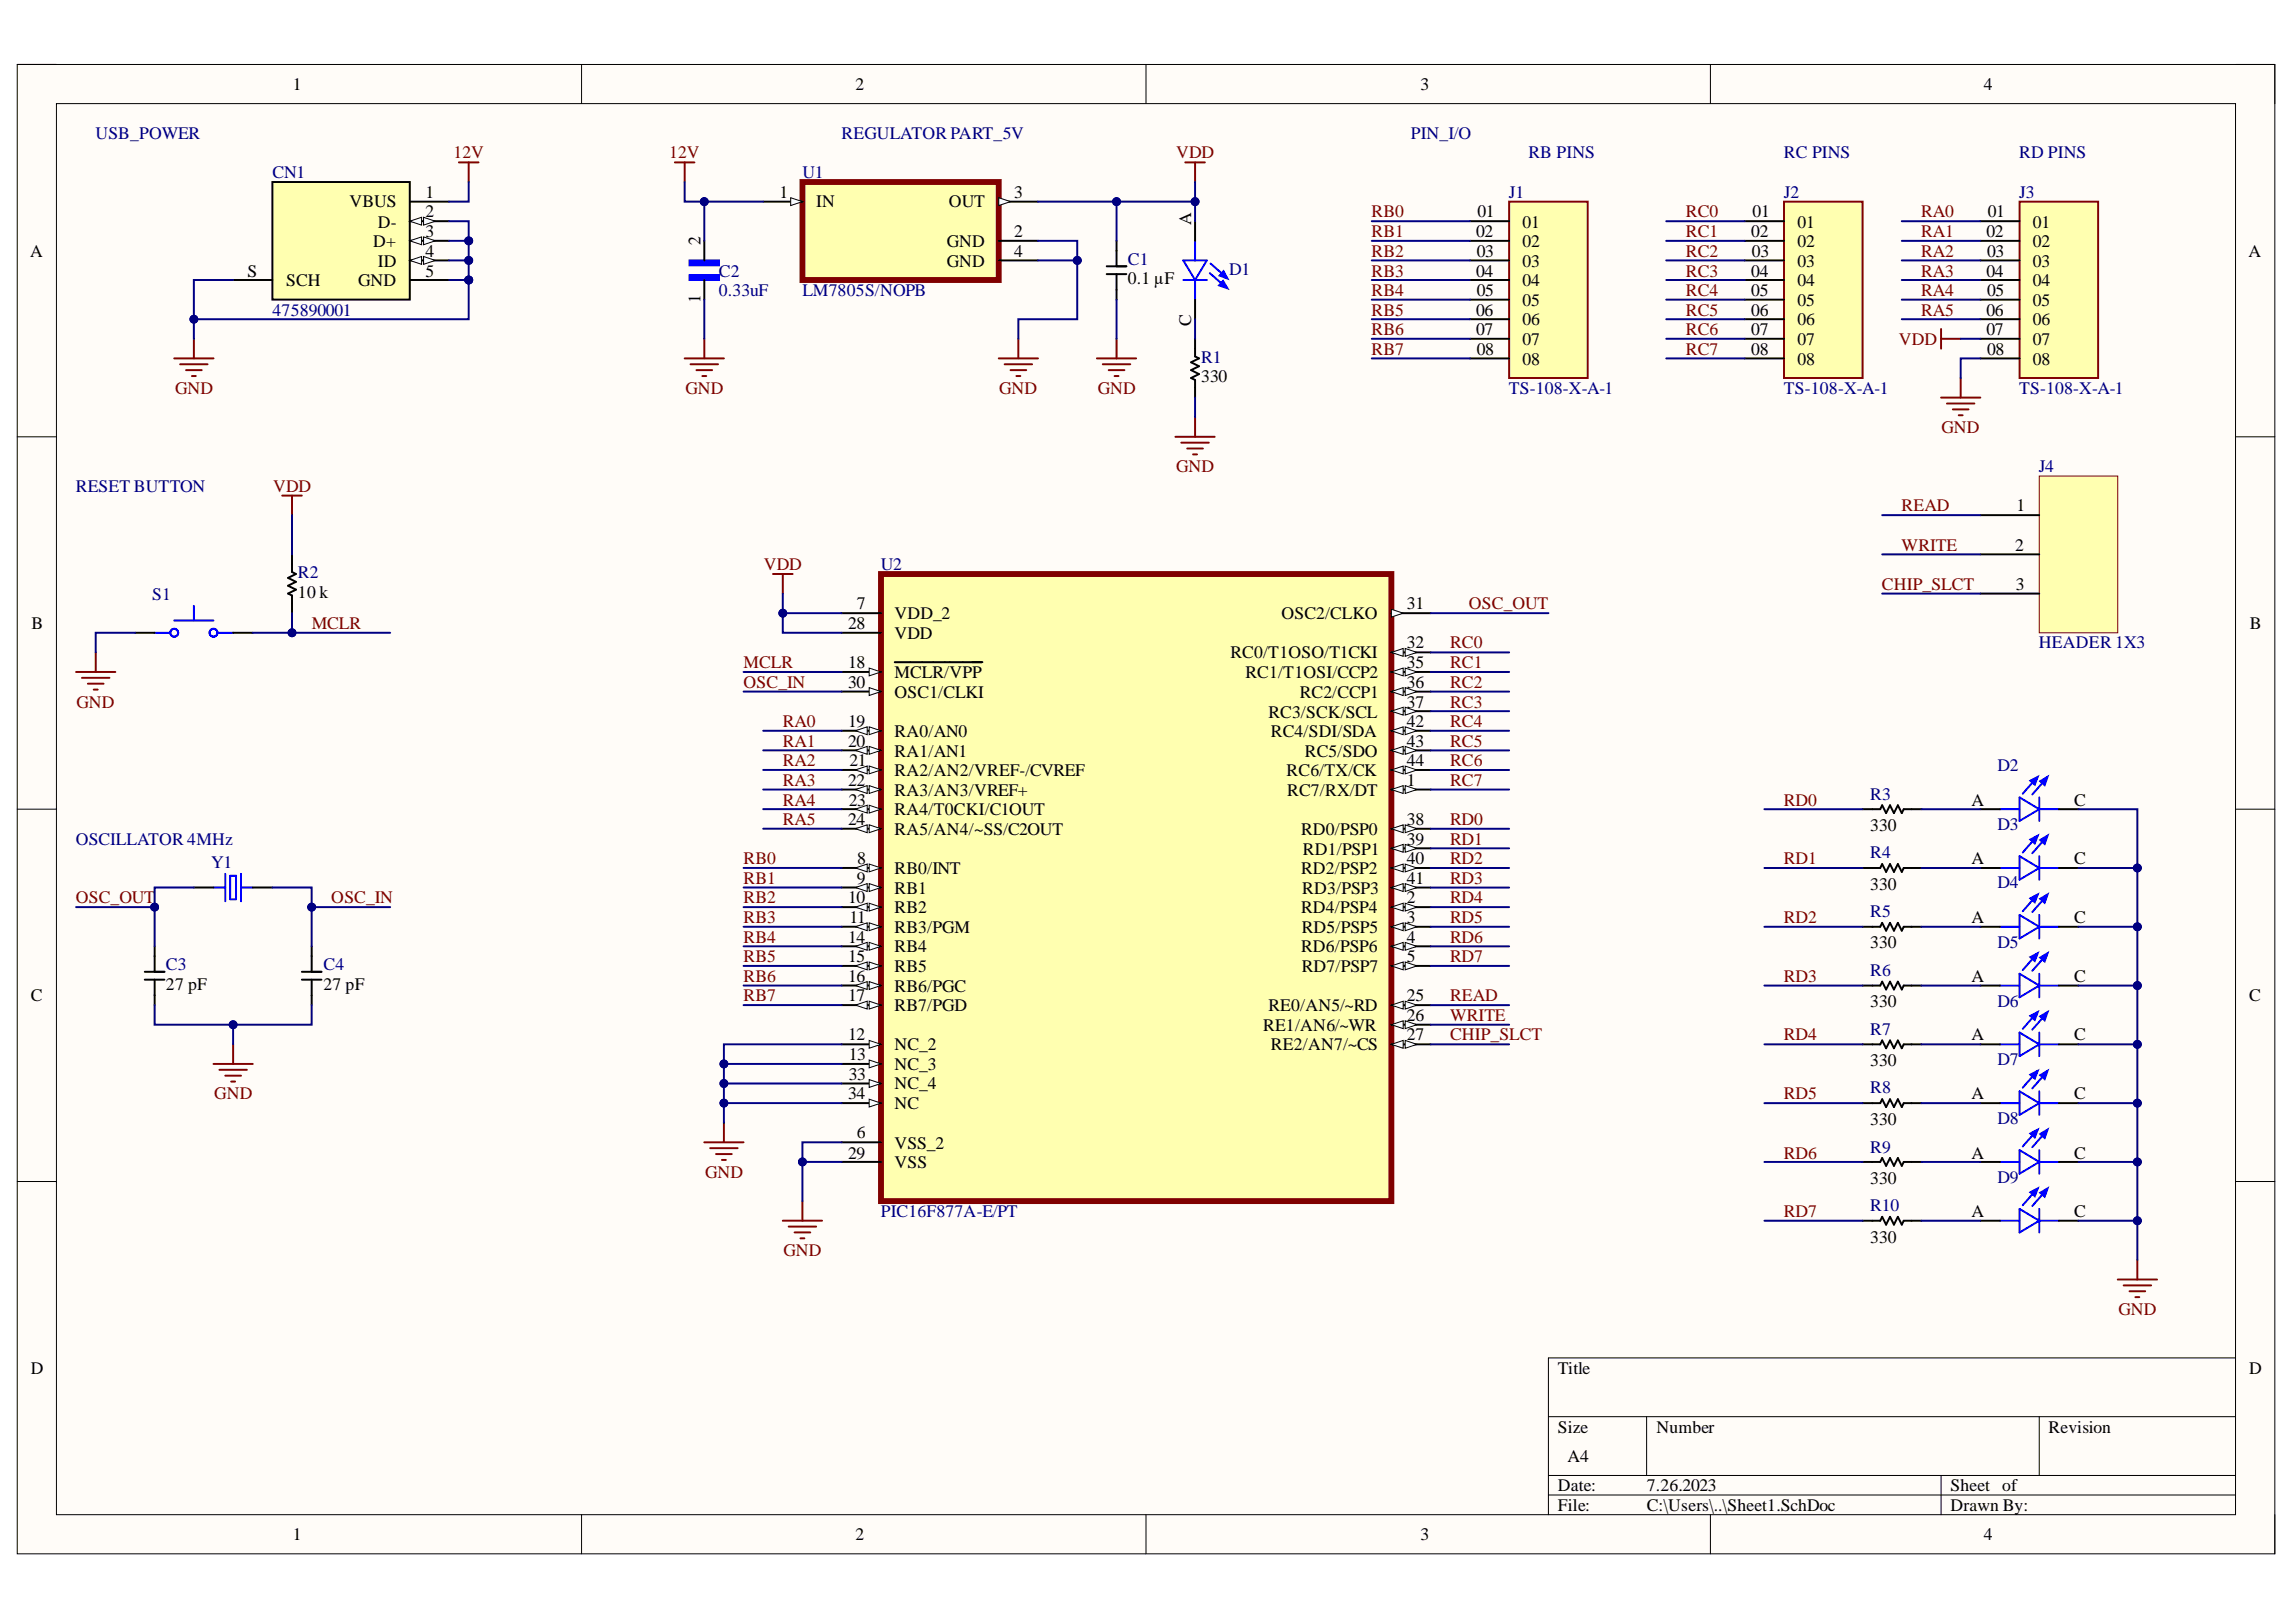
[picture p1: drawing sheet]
<svg xmlns="http://www.w3.org/2000/svg" width="297mm" height="210mm" viewBox="0 0 297 210" stroke-linecap="round" stroke-linejoin="round" font-family="sans-serif">
<defs><g id="words">
<g font-size="2.3">
<text x="37.9" y="11.6">1</text>
<text x="110.7" y="11.6">2</text>
<text x="183.8" y="11.6">3</text>
<text x="256.7" y="11.6">4</text>
<text x="45.2" y="26.8">VBUS</text>
<text x="48.9" y="29.5">D-</text>
<text x="55" y="25.6">1</text>
<text x="55" y="28.1">2</text>
<text x="100.9" y="25.6">1</text>
<text x="105.6" y="26.8">IN</text>
<text x="122.7" y="26.8">OUT</text>
<text x="131.2" y="25.6">3</text>
<text x="154.1" y="29.1" transform="rotate(-90 154.1 29.1)">A</text>
<text x="191.1" y="28.1">01</text>
<text x="197" y="29.5">01</text>
<text x="226.7" y="28.1">01</text>
<text x="232.6" y="29.5">01</text>
<text x="257.2" y="28.1">01</text>
<text x="263" y="29.5">01</text>
<text x="3.9" y="33.3">A</text>
<text x="32" y="35.8">S</text>
<text x="48.3" y="32">D+</text>
<text x="48.9" y="34.5">ID</text>
<text x="55" y="30.7">3</text>
<text x="55" y="33.3">4</text>
<text x="55" y="35.8">5</text>
<text x="90.6" y="31.7" transform="rotate(-90 90.6 31.7)">2</text>
<text x="122.5" y="32">GND</text>
<text x="122.5" y="34.5">GND</text>
<text x="131.2" y="30.7">2</text>
<text x="131.2" y="33.3">4</text>
<text x="191" y="30.7">02</text>
<text x="191" y="35.8">04</text>
<text x="191.1" y="33.3">03</text>
<text x="197" y="32">02</text>
<text x="197" y="34.5">03</text>
<text x="226.6" y="30.7">02</text>
<text x="226.6" y="35.8">04</text>
<text x="226.6" y="33.3">03</text>
<text x="232.6" y="32">02</text>
<text x="232.6" y="34.5">03</text>
<text x="257" y="30.7">02</text>
<text x="257" y="35.8">04</text>
<text x="257.1" y="33.3">03</text>
<text x="263" y="32">02</text>
<text x="263" y="34.5">03</text>
<text x="290.9" y="33.3">A</text>
<text x="37" y="37.1">SCH</text>
<text x="46.3" y="37.1">GND</text>
<text x="90.6" y="39.2" transform="rotate(-90 90.6 39.2)">1</text>
<text x="145.9" y="36.8">0.1 µF</text>
<text x="191" y="40.9">06</text>
<text x="191.1" y="38.3">05</text>
<text x="197" y="37.1">04</text>
<text x="197" y="39.6">05</text>
<text x="226.6" y="38.3">05</text>
<text x="226.6" y="40.9">06</text>
<text x="232.6" y="37.1">04</text>
<text x="232.6" y="39.6">05</text>
<text x="257" y="40.9">06</text>
<text x="257.1" y="38.3">05</text>
<text x="263" y="37.1">04</text>
<text x="263" y="39.6">05</text>
<text x="154.1" y="42.2" transform="rotate(-90 154.1 42.2)">C</text>
<text x="191" y="43.4">07</text>
<text x="191.1" y="45.9">08</text>
<text x="197" y="42.1">06</text>
<text x="197" y="44.7">07</text>
<text x="197" y="47.2">08</text>
<text x="226.6" y="43.4">07</text>
<text x="226.6" y="45.9">08</text>
<text x="232.6" y="42.1">06</text>
<text x="232.6" y="44.7">07</text>
<text x="232.6" y="47.2">08</text>
<text x="257" y="43.4">07</text>
<text x="257.1" y="45.9">08</text>
<text x="263" y="42.1">06</text>
<text x="263" y="44.7">07</text>
<text x="263" y="47.2">08</text>
<text x="155.4" y="49.5">330</text>
<text x="260.7" y="71.2">2</text>
<text x="260.9" y="66.2">1</text>
<text x="38.5" y="77.3">10 k</text>
<text x="260.8" y="76.3">3</text>
<text x="4.1" y="81.4">B</text>
<text x="109.7" y="81.4">28</text>
<text x="110.8" y="78.8">7</text>
<text x="115.7" y="80.1">VDD_2</text>
<text x="115.7" y="82.6">VDD</text>
<text x="165.8" y="80.1">OSC2/CLKO</text>
<text x="182" y="78.8">31</text>
<text x="182" y="83.9">32</text>
<text x="291.1" y="81.4">B</text>
<text x="109.7" y="86.4">18</text>
<text x="109.7" y="89.1">30</text>
<text x="115.7" y="87.7">MCLR/VPP</text>
<text x="159.2" y="85.2">RC0/T1OSO/T1CKI</text>
<text x="161.1" y="87.7">RC1/T1OSI/CCP2</text>
<text x="182" y="86.4">35</text>
<text x="182" y="89.1">36</text>
<text x="109.7" y="94.1">19</text>
<text x="115.7" y="90.3">OSC1/CLKI</text>
<text x="115.7" y="95.4">RA0/AN0</text>
<text x="164.1" y="92.9">RC3/SCK/SCL</text>
<text x="164.4" y="95.4">RC4/SDI/SDA</text>
<text x="168.1" y="90.3">RC2/CCP1</text>
<text x="182" y="91.6">37</text>
<text x="182" y="94.1">42</text>
<text x="109.7" y="96.7">20</text>
<text x="109.7" y="101.7">22</text>
<text x="109.9" y="99.2">21</text>
<text x="115.7" y="97.9">RA1/AN1</text>
<text x="115.7" y="100.5">RA2/AN2/VREF-/CVREF</text>
<text x="166.5" y="100.5">RC6/TX/CK</text>
<text x="168.8" y="97.9">RC5/SDO</text>
<text x="182" y="96.7">43</text>
<text x="182" y="99.2">44</text>
<text x="182" y="101.7">1</text>
<text x="109.7" y="106.8">24</text>
<text x="109.8" y="104.3">23</text>
<text x="115.7" y="103">RA3/AN3/VREF+</text>
<text x="115.7" y="105.5">RA4/T0CKI/C1OUT</text>
<text x="166.5" y="103">RC7/RX/DT</text>
<text x="182" y="106.8">38</text>
<text x="241.9" y="107.5">330</text>
<text x="255.1" y="104.3">A</text>
<text x="268.3" y="104.3">C</text>
<text x="110.9" y="111.9">8</text>
<text x="115.7" y="108.1">RA5/AN4/~SS/C2OUT</text>
<text x="115.7" y="113.1">RB0/INT</text>
<text x="168.3" y="108.1">RD0/PSP0</text>
<text x="168.3" y="113.1">RD2/PSP2</text>
<text x="168.6" y="110.6">RD1/PSP1</text>
<text x="182" y="109.3">39</text>
<text x="182" y="111.9">40</text>
<text x="255.1" y="111.9">A</text>
<text x="268.3" y="111.9">C</text>
<text x="109.7" y="116.9">10</text>
<text x="109.9" y="119.4">11</text>
<text x="110.8" y="114.4">9</text>
<text x="115.7" y="115.7">RB1</text>
<text x="115.7" y="118.2">RB2</text>
<text x="168.3" y="118.2">RD4/PSP4</text>
<text x="168.5" y="115.7">RD3/PSP3</text>
<text x="182" y="114.4">41</text>
<text x="182" y="116.9">2</text>
<text x="182" y="119.4">3</text>
<text x="241.9" y="115.1">330</text>
<text x="255.1" y="119.4">A</text>
<text x="268.3" y="119.4">C</text>
<text x="109.7" y="122">14</text>
<text x="109.7" y="124.5">15</text>
<text x="115.7" y="120.7">RB3/PGM</text>
<text x="115.7" y="123.2">RB4</text>
<text x="115.7" y="125.8">RB5</text>
<text x="168.3" y="123.2">RD6/PSP6</text>
<text x="168.4" y="120.7">RD5/PSP5</text>
<text x="168.4" y="125.8">RD7/PSP7</text>
<text x="182" y="122">4</text>
<text x="182" y="124.5">5</text>
<text x="241.9" y="122.7">330</text>
<text x="4" y="129.6">C</text>
<text x="21.5" y="128.1">27 pF</text>
<text x="41.8" y="128.1">27 pF</text>
<text x="109.7" y="127">16</text>
<text x="109.7" y="129.6">17</text>
<text x="115.7" y="128.3">RB6/PGC</text>
<text x="115.7" y="130.8">RB7/PGD</text>
<text x="164.1" y="130.8">RE0/AN5/~RD</text>
<text x="182" y="129.6">25</text>
<text x="241.9" y="130.3">330</text>
<text x="255.1" y="127">A</text>
<text x="268.3" y="127">C</text>
<text x="291" y="129.6">C</text>
<text x="109.7" y="134.6">12</text>
<text x="109.8" y="137.2">13</text>
<text x="115.7" y="135.9">NC_2</text>
<text x="163.4" y="133.4">RE1/AN6/~WR</text>
<text x="164.4" y="135.9">RE2/AN7/~CS</text>
<text x="182" y="132.1">26</text>
<text x="182" y="134.6">27</text>
<text x="241.9" y="137.9">330</text>
<text x="255.1" y="134.6">A</text>
<text x="268.3" y="134.6">C</text>
<text x="109.7" y="142.2">34</text>
<text x="109.8" y="139.7">33</text>
<text x="115.7" y="138.4">NC_3</text>
<text x="115.7" y="141">NC_4</text>
<text x="115.7" y="143.5">NC</text>
<text x="255.1" y="142.2">A</text>
<text x="268.3" y="142.2">C</text>
<text x="109.7" y="149.9">29</text>
<text x="110.8" y="147.3">6</text>
<text x="115.7" y="148.7">VSS_2</text>
<text x="241.9" y="145.5">330</text>
<text x="255.1" y="149.9">A</text>
<text x="268.3" y="149.9">C</text>
<text x="115.7" y="151.2">VSS</text>
<text x="241.9" y="153.2">330</text>
<text x="241.9" y="160.8">330</text>
<text x="255.1" y="157.5">A</text>
<text x="268.3" y="157.5">C</text>
<text x="4" y="177.8">D</text>
<text x="201.5" y="177.8">Title</text>
<text x="291" y="177.8">D</text>
<text x="201.5" y="185.4">Size</text>
<text x="214.3" y="185.4">Number</text>
<text x="265" y="185.4">Revision</text>
<text x="202.8" y="189.2">A4</text>
<text x="201.5" y="193">Date:</text>
<text x="201.5" y="195.5">File:</text>
<text x="213" y="193">7.26.2023</text>
<text x="213" y="195.5">C:\Users\..\Sheet1.SchDoc</text>
<text x="252.3" y="193">Sheet of</text>
<text x="252.3" y="195.5">Drawn By:</text>
<text x="37.9" y="199.3">1</text>
<text x="110.7" y="199.3">2</text>
<text x="183.8" y="199.3">3</text>
<text x="256.7" y="199.3">4</text>
</g>
<g font-size="2.3" fill="#000080">
<text x="12.3" y="18">USB_POWER</text>
<text x="108.9" y="18">REGULATOR PART_5V</text>
<text x="182.5" y="18">PIN_I/O</text>
<text x="35.3" y="23">CN1</text>
<text x="103.8" y="23">U1</text>
<text x="197.7" y="20.5">RB PINS</text>
<text x="230.8" y="20.5">RC PINS</text>
<text x="261.2" y="20.5">RD PINS</text>
<text x="195.2" y="25.6">J1</text>
<text x="230.8" y="25.6">J2</text>
<text x="261.2" y="25.6">J3</text>
<text x="93" y="35.8">C2</text>
<text x="145.9" y="34.3">C1</text>
<text x="159" y="35.5">D1</text>
<text x="35.3" y="40.9">475890001</text>
<text x="93" y="38.3">0.33uF</text>
<text x="103.8" y="38.3">LM7805S/NOPB</text>
<text x="155.4" y="46.9">R1</text>
<text x="195.2" y="51">TS-108-X-A-1</text>
<text x="230.8" y="51">TS-108-X-A-1</text>
<text x="261.2" y="51">TS-108-X-A-1</text>
<text x="9.8" y="63.6">RESET BUTTON</text>
<text x="263.8" y="61.1">J4</text>
<text x="19.7" y="77.7">S1</text>
<text x="38.5" y="74.8">R2</text>
<text x="114" y="73.8">U2</text>
<text x="263.8" y="83.9">HEADER 1X3</text>
<text x="258.4" y="99.8">D2</text>
<text x="241.9" y="103.5">R3</text>
<text x="258.4" y="107.4">D3</text>
<text x="9.8" y="109.3">OSCILLATOR 4MHz</text>
<text x="27.3" y="112.4">Y1</text>
<text x="241.9" y="111.1">R4</text>
<text x="241.9" y="118.7">R5</text>
<text x="258.4" y="115">D4</text>
<text x="21.5" y="125.5">C3</text>
<text x="41.8" y="125.5">C4</text>
<text x="258.4" y="122.7">D5</text>
<text x="241.9" y="126.3">R6</text>
<text x="258.4" y="130.3">D6</text>
<text x="241.9" y="133.9">R7</text>
<text x="258.4" y="137.9">D7</text>
<text x="241.9" y="141.5">R8</text>
<text x="241.9" y="149.2">R9</text>
<text x="258.4" y="145.4">D8</text>
<text x="258.4" y="153">D9</text>
<text x="114" y="157.5">PIC16F877A-E/PT</text>
<text x="241.9" y="156.8">R10</text>
</g>
<g font-size="2.3" fill="#800000">
<text x="58.7" y="20.5">12V</text>
<text x="86.6" y="20.5">12V</text>
<text x="152.2" y="20.5">VDD</text>
<text x="177.4" y="28.1">RB0</text>
<text x="218.1" y="28.1">RC0</text>
<text x="248.5" y="28.1">RA0</text>
<text x="177.4" y="30.7">RB1</text>
<text x="177.4" y="33.3">RB2</text>
<text x="177.4" y="35.8">RB3</text>
<text x="218.1" y="30.7">RC1</text>
<text x="218.1" y="33.3">RC2</text>
<text x="218.1" y="35.8">RC3</text>
<text x="248.5" y="30.7">RA1</text>
<text x="248.5" y="33.3">RA2</text>
<text x="248.5" y="35.8">RA3</text>
<text x="177.4" y="38.3">RB4</text>
<text x="177.4" y="40.9">RB5</text>
<text x="218.1" y="38.3">RC4</text>
<text x="218.1" y="40.9">RC5</text>
<text x="248.5" y="38.3">RA4</text>
<text x="248.5" y="40.9">RA5</text>
<text x="177.4" y="43.4">RB6</text>
<text x="177.4" y="45.9">RB7</text>
<text x="218.1" y="43.4">RC6</text>
<text x="218.1" y="45.9">RC7</text>
<text x="245.7" y="44.7">VDD</text>
<text x="22.7" y="51">GND</text>
<text x="88.7" y="51">GND</text>
<text x="129.3" y="51">GND</text>
<text x="142" y="51">GND</text>
<text x="251.2" y="56.1">GND</text>
<text x="35.3" y="63.6">VDD</text>
<text x="152.2" y="61.1">GND</text>
<text x="246" y="66.2">READ</text>
<text x="246" y="71.2">WRITE</text>
<text x="98.8" y="73.8">VDD</text>
<text x="243.5" y="76.3">CHIP_SLCT</text>
<text x="40.3" y="81.4">MCLR</text>
<text x="187.6" y="83.9">RC0</text>
<text x="190" y="78.8">OSC_OUT</text>
<text x="96.2" y="89.1">OSC_IN</text>
<text x="96.2" y="86.4">MCLR</text>
<text x="187.6" y="86.4">RC1</text>
<text x="187.6" y="89.1">RC2</text>
<text x="9.9" y="91.6">GND</text>
<text x="101.3" y="94.1">RA0</text>
<text x="187.6" y="91.6">RC3</text>
<text x="187.6" y="94.1">RC4</text>
<text x="101.3" y="96.7">RA1</text>
<text x="101.3" y="99.2">RA2</text>
<text x="101.3" y="101.7">RA3</text>
<text x="187.6" y="96.7">RC5</text>
<text x="187.6" y="99.2">RC6</text>
<text x="187.6" y="101.7">RC7</text>
<text x="101.3" y="104.3">RA4</text>
<text x="101.3" y="106.8">RA5</text>
<text x="187.6" y="106.8">RD0</text>
<text x="230.8" y="104.3">RD0</text>
<text x="96.2" y="111.9">RB0</text>
<text x="187.6" y="109.3">RD1</text>
<text x="187.6" y="111.9">RD2</text>
<text x="230.8" y="111.9">RD1</text>
<text x="9.8" y="116.9">OSC_OUT</text>
<text x="42.9" y="116.9">OSC_IN</text>
<text x="96.2" y="114.4">RB1</text>
<text x="96.2" y="116.9">RB2</text>
<text x="96.2" y="119.4">RB3</text>
<text x="187.6" y="114.4">RD3</text>
<text x="187.6" y="116.9">RD4</text>
<text x="187.6" y="119.4">RD5</text>
<text x="230.8" y="119.4">RD2</text>
<text x="96.2" y="122">RB4</text>
<text x="96.2" y="124.5">RB5</text>
<text x="187.6" y="122">RD6</text>
<text x="187.6" y="124.5">RD7</text>
<text x="96.2" y="127">RB6</text>
<text x="96.2" y="129.6">RB7</text>
<text x="187.6" y="129.6">READ</text>
<text x="230.8" y="127">RD3</text>
<text x="187.6" y="132.1">WRITE</text>
<text x="187.6" y="134.6">CHIP_SLCT</text>
<text x="230.8" y="134.6">RD4</text>
<text x="27.7" y="142.2">GND</text>
<text x="230.8" y="142.2">RD5</text>
<text x="230.8" y="149.9">RD6</text>
<text x="91.2" y="152.5">GND</text>
<text x="230.8" y="157.5">RD7</text>
<text x="101.4" y="162.6">GND</text>
<text x="274.1" y="170.2">GND</text>
</g>
</g></defs>
<path d="M2.2 8.3h292.1v192.8h-292.1z" fill-rule="evenodd" fill="#fffcf8"/>
<path d="M2.2 8.3h292.1v192.8h-292.1z" fill="none" stroke="#000" stroke-width=".13"/>
<path d="M7.3 13.4h281.9v182.6h-281.9z" fill-rule="evenodd" fill="#fffcf8"/>
<g fill="none" stroke="#000" stroke-width=".13">
<path d="M2.2 8.3h5.1M7.3 13.4h281.9v182.6h-281.9zM75.2 8.3v5.1M148.3 8.3v5.1M221.3 8.3v5.1M289.2 8.3h5.1v5.1M2.2 56.5h5.1M289.2 56.5h5.1M2.2 104.7h5.1M289.2 104.7h5.1M2.2 152.9h5.1M289.2 152.9h5.1"/>
<path d="M289.2 175.7h-88.9v20.3M75.2 196v5.1M148.3 196v5.1M200.3 183.3h88.9M200.3 190.9h88.9M200.3 193.5h88.9M213 183.3v7.6M221.3 196v5.1M251.1 190.9v5.1M263.8 183.3v7.6M294.3 196v5.1"/>
</g>
<g fill="none" stroke="#800000" stroke-width=".25">
<path d="M36.5 64.1h2.6M37.8 64.1v2.6M100 74.3h2.5M101.3 74.3v2.5M9.8 87h5.1M10.6 87.7h3.6M11.4 88.5h2M12.1 89.2h.5M12.4 84.4v2.6M27.6 137.7h5.1M28.4 138.4h3.5M29.1 139.2h2.1"/>
<path d="M29.9 140h.5M30.2 135.1v2.6M91.1 147.8h5.1M91.9 148.6h3.5M92.6 149.3h2.1M93.4 150.1h.5M93.7 145.3v2.5M101.3 158h5.1M102 158.7h3.6M102.8 159.5h2M103.8 155.4v2.6M103.6 160.3h.5"/>
<path d="M274 165.6h5.1M274.7 166.3h3.6M275.5 167.1h2M276.3 167.9h.5M276.5 163v2.6"/>
</g>
<g fill="none" stroke="#000" stroke-width=".25">
<path d="M37.8 71.7v2.3l.5 .3-1 .5 1 .5-1 .5 1 .5-1 .5 .5 .3v2.3M17.5 81.9h2.5M30.2 81.9h2.5M241 104.7h2.2l.3-.5 .5 1 .5-1 .5 1 .5-1 .5 1 .3-.5h2.3M241 112.3h2.2l.3-.5 .5 1 .5-1 .5 1 .5-1 .5 1 .3-.5h2.3M241 119.9h2.2l.3-.5 .5 1 .5-1 .5 1 .5-1 .5 1 .3-.5h2.3M18.7 125.8h2.6M18.7 126.8h2.6M20 122.5v3.3M20 126.8v3.3M39.1 125.8h2.5M39.1 126.8h2.5"/>
<path d="M40.3 122.5v3.3M40.3 126.8v3.3M241 127.5h2.2l.3-.5 .5 1 .5-1 .5 1 .5-1 .5 1 .3-.5h2.3M241 135.2h2.2l.3-.6 .5 1.1 .5-1.1 .5 1.1 .5-1.1 .5 1.1 .3-.5h2.3M241 142.8h2.2l.3-.5 .5 1 .5-1 .5 1 .5-1 .5 1 .3-.5h2.3M241 150.4h2.2l.3-.5 .5 1 .5-1 .5 1 .5-1 .5 1 .3-.5h2.3M241 158h2.2l.3-.5 .5 1 .5-1 .5 1 .5-1 .5 1 .3-.5h2.3"/>
</g>
<g fill="none" stroke="#00f" stroke-width=".25">
<path d="M25.1 78.4v1.9M20 81.9h2M22.5 80.3h5.1M28.1 81.9h2.1"/>
<circle cx="22.5" cy="81.9" r=".51"/>
<circle cx="27.6" cy="81.9" r=".51"/>
</g>
<path d="M103.8 23.6h25.4v12.6h-25.4z" fill-rule="evenodd" fill="#ffffb0"/>
<path d="M103.8 23.6h25.4v12.6h-25.4z" fill="none" stroke="#800000" stroke-width=".76"/>
<path d="M98.7 26.1h5.1" fill="none" stroke="#000" stroke-width=".25"/>
<path d="M102.3 25.6l1.5 .5-1.5 .5z" fill="#f8fcff"/>
<path d="M102.3 25.6l1.5 .5-1.5 .5z" fill="none" stroke="#000" stroke-width=".13"/>
<path d="M129.2 26.1h5.1" fill="none" stroke="#000" stroke-width=".25"/>
<path d="M129.2 25.6l1.5 .5-1.5 .5z" fill="#f8fcff"/>
<path d="M129.2 25.6l1.5 .5-1.5 .5z" fill="none" stroke="#000" stroke-width=".13"/>
<path d="M129.2 31.2h5.1M129.2 33.7h5.1M143.2 34.5h2.5M143.2 35.5h2.5M144.4 31.2v3.3M144.4 35.5v3.3" fill="none" stroke="#000" stroke-width=".25"/>
<path d="M87.3 21h2.5M88.6 21v2.6M153.3 21h2.6M154.6 21v2.6M88.6 46.4h5.1M89.3 47.1h3.6M90.1 47.9h2M90.9 48.7h.5M91.1 43.8v2.6" fill="none" stroke="#800000" stroke-width=".25"/>
<path d="M89.2 35.6h3.8v.6h-3.8z" fill-rule="evenodd" fill="#00f"/>
<path d="M89.2 35.6h3.8v.6h-3.8z" fill="none" stroke="#00f" stroke-width=".25"/>
<path d="M89.2 33.7h3.8v.6h-3.8z" fill-rule="evenodd" fill="#00f"/>
<path d="M89.2 33.7h3.8v.6h-3.8z" fill="none" stroke="#00f" stroke-width=".25"/>
<path d="M91.1 31.2v2.5M91.1 36.2v2.6M154.6 43.8v2.3l.5 .3-1 .5 1 .5-1 .5 1 .5-1 .5 .5 .3v2.3" fill="none" stroke="#000" stroke-width=".25"/>
<path d="M152.1 56.5h5M152.8 57.3h3.6M153.6 58h2M154.4 58.8h.5M154.6 54v2.5" fill="none" stroke="#800000" stroke-width=".25"/>
<path d="M35.2 23.6h17.8v15.2h-17.8z" fill-rule="evenodd" fill="#ffffb0"/>
<path d="M35.2 23.6h17.8v15.2h-17.8zM53 26.1h5.1M53 28.6h5.1" fill="none" stroke="#000" stroke-width=".25"/>
<path d="M53 28.6l1.5-.5v1z" fill="#f8fcff"/>
<path d="M53 28.6l1.5-.5v1z" fill="none" stroke="#000" stroke-width=".13"/>
<path d="M54.8 28.1l1.5 .5-1.5 .5z" fill="#f8fcff"/>
<path d="M54.8 28.1l1.5 .5-1.5 .5z" fill="none" stroke="#000" stroke-width=".13"/>
<path d="M53 31.2h5.1" fill="none" stroke="#000" stroke-width=".25"/>
<path d="M53 31.2l1.5-.5v1z" fill="#f8fcff"/>
<path d="M53 31.2l1.5-.5v1z" fill="none" stroke="#000" stroke-width=".13"/>
<path d="M54.8 30.7l1.5 .5-1.5 .5z" fill="#f8fcff"/>
<path d="M54.8 30.7l1.5 .5-1.5 .5z" fill="none" stroke="#000" stroke-width=".13"/>
<path d="M53 33.7h5.1" fill="none" stroke="#000" stroke-width=".25"/>
<path d="M53 33.7l1.5-.5v1z" fill="#f8fcff"/>
<path d="M53 33.7l1.5-.5v1z" fill="none" stroke="#000" stroke-width=".13"/>
<path d="M54.8 33.2l1.5 .5-1.5 .5z" fill="#f8fcff"/>
<path d="M54.8 33.2l1.5 .5-1.5 .5z" fill="none" stroke="#000" stroke-width=".13"/>
<path d="M30.2 36.2h5M53 36.2h5.1" fill="none" stroke="#000" stroke-width=".25"/>
<path d="M59.4 21h2.5M60.6 21v2.6M22.5 46.4h5.1M23.3 47.1h3.6M24.1 47.9h2M24.8 48.7h.5M25.1 43.8v2.6" fill="none" stroke="#800000" stroke-width=".25"/>
<path d="M263.8 61.6h10.2v20.3h-10.2z" fill-rule="evenodd" fill="#ffffb0"/>
<path d="M263.8 61.6h10.2v20.3h-10.2z" fill="none" stroke="#800000" stroke-width=".13"/>
<path d="M256.2 66.7h7.6M256.2 71.7h7.6M256.2 76.8h7.6" fill="none" stroke="#000" stroke-width=".25"/>
<g fill="none" stroke="#800000" stroke-width=".25">
<path d="M129.2 46.4h5.1M130 47.1h3.5M130.7 47.9h2.1M131.5 48.7h.5M131.7 43.8v2.6M141.9 46.4h5.1M142.7 47.1h3.5M143.4 47.9h2.1M144.2 48.7h.5M144.4 43.8v2.6M251.1 51.5h5.1M251.1 42.6v2.5"/>
<path d="M251.1 43.8h2.6M251.9 52.2h3.5M252.6 53h2.1M253.4 53.7h.5M253.7 48.9v2.6"/>
</g>
<path d="M114 74.3h66v81.1h-66z" fill-rule="evenodd" fill="#ffffb0"/>
<path d="M114 74.3h66v81.1h-66z" fill="none" stroke="#800000" stroke-width=".76"/>
<path d="M108.9 79.4h5.1M108.9 81.9h5.1M108.9 87h5.1" fill="none" stroke="#000" stroke-width=".25"/>
<path d="M112.4 86.5l1.6 .5-1.6 .5z" fill="#f8fcff"/>
<path d="M112.4 86.5l1.6 .5-1.6 .5z" fill="none" stroke="#000" stroke-width=".13"/>
<path d="M108.9 89.5h5.1M115.7 85.7h11.4" fill="none" stroke="#000" stroke-width=".25"/>
<path d="M112.4 89l1.6 .5-1.6 .5z" fill="#f8fcff"/>
<path d="M112.4 89l1.6 .5-1.6 .5z" fill="none" stroke="#000" stroke-width=".13"/>
<path d="M108.9 94.6h5.1" fill="none" stroke="#000" stroke-width=".25"/>
<path d="M112.4 94.1l1.6 .5-1.6 .5z" fill="#f8fcff"/>
<path d="M112.4 94.1l1.6 .5-1.6 .5z" fill="none" stroke="#000" stroke-width=".13"/>
<path d="M110.7 94.6l1.5-.5v1z" fill="#f8fcff"/>
<path d="M110.7 94.6l1.5-.5v1z" fill="none" stroke="#000" stroke-width=".13"/>
<path d="M108.9 97.1h5.1" fill="none" stroke="#000" stroke-width=".25"/>
<path d="M112.4 96.6l1.6 .5-1.6 .5z" fill="#f8fcff"/>
<path d="M112.4 96.6l1.6 .5-1.6 .5z" fill="none" stroke="#000" stroke-width=".13"/>
<path d="M110.7 97.1l1.5-.5v1z" fill="#f8fcff"/>
<path d="M110.7 97.1l1.5-.5v1z" fill="none" stroke="#000" stroke-width=".13"/>
<path d="M108.9 99.6h5.1" fill="none" stroke="#000" stroke-width=".25"/>
<path d="M112.4 99.1l1.6 .5-1.6 .5z" fill="#f8fcff"/>
<path d="M112.4 99.1l1.6 .5-1.6 .5z" fill="none" stroke="#000" stroke-width=".13"/>
<path d="M110.7 99.6l1.5-.5v1z" fill="#f8fcff"/>
<path d="M110.7 99.6l1.5-.5v1z" fill="none" stroke="#000" stroke-width=".13"/>
<path d="M108.9 102.2h5.1" fill="none" stroke="#000" stroke-width=".25"/>
<path d="M112.4 101.7l1.6 .5-1.6 .5z" fill="#f8fcff"/>
<path d="M112.4 101.7l1.6 .5-1.6 .5z" fill="none" stroke="#000" stroke-width=".13"/>
<path d="M110.7 102.2l1.5-.5v1z" fill="#f8fcff"/>
<path d="M110.7 102.2l1.5-.5v1z" fill="none" stroke="#000" stroke-width=".13"/>
<path d="M108.9 104.7h5.1" fill="none" stroke="#000" stroke-width=".25"/>
<path d="M112.4 104.2l1.6 .5-1.6 .5z" fill="#f8fcff"/>
<path d="M112.4 104.2l1.6 .5-1.6 .5z" fill="none" stroke="#000" stroke-width=".13"/>
<path d="M110.7 104.7l1.5-.5v1z" fill="#f8fcff"/>
<path d="M110.7 104.7l1.5-.5v1z" fill="none" stroke="#000" stroke-width=".13"/>
<path d="M108.9 107.2h5.1" fill="none" stroke="#000" stroke-width=".25"/>
<path d="M112.4 106.7l1.6 .5-1.6 .6z" fill="#f8fcff"/>
<path d="M112.4 106.7l1.6 .5-1.6 .6z" fill="none" stroke="#000" stroke-width=".13"/>
<path d="M110.7 107.2l1.5-.5v1.1z" fill="#f8fcff"/>
<path d="M110.7 107.2l1.5-.5v1.1z" fill="none" stroke="#000" stroke-width=".13"/>
<path d="M108.9 112.3h5.1" fill="none" stroke="#000" stroke-width=".25"/>
<path d="M112.4 111.8l1.6 .5-1.6 .5z" fill="#f8fcff"/>
<path d="M112.4 111.8l1.6 .5-1.6 .5z" fill="none" stroke="#000" stroke-width=".13"/>
<path d="M110.7 112.3l1.5-.5v1z" fill="#f8fcff"/>
<path d="M110.7 112.3l1.5-.5v1z" fill="none" stroke="#000" stroke-width=".13"/>
<path d="M108.9 114.9h5.1" fill="none" stroke="#000" stroke-width=".25"/>
<path d="M112.4 114.3l1.6 .6-1.6 .5z" fill="#f8fcff"/>
<path d="M112.4 114.3l1.6 .6-1.6 .5z" fill="none" stroke="#000" stroke-width=".13"/>
<path d="M110.7 114.9l1.5-.6v1.1z" fill="#f8fcff"/>
<path d="M110.7 114.9l1.5-.6v1.1z" fill="none" stroke="#000" stroke-width=".13"/>
<path d="M108.9 117.4h5.1" fill="none" stroke="#000" stroke-width=".25"/>
<path d="M112.4 116.9l1.6 .5-1.6 .5z" fill="#f8fcff"/>
<path d="M112.4 116.9l1.6 .5-1.6 .5z" fill="none" stroke="#000" stroke-width=".13"/>
<path d="M110.7 117.4l1.5-.5v1z" fill="#f8fcff"/>
<path d="M110.7 117.4l1.5-.5v1z" fill="none" stroke="#000" stroke-width=".13"/>
<path d="M108.9 119.9h5.1" fill="none" stroke="#000" stroke-width=".25"/>
<path d="M112.4 119.4l1.6 .5-1.6 .5z" fill="#f8fcff"/>
<path d="M112.4 119.4l1.6 .5-1.6 .5z" fill="none" stroke="#000" stroke-width=".13"/>
<path d="M110.7 119.9l1.5-.5v1z" fill="#f8fcff"/>
<path d="M110.7 119.9l1.5-.5v1z" fill="none" stroke="#000" stroke-width=".13"/>
<path d="M108.9 122.5h5.1" fill="none" stroke="#000" stroke-width=".25"/>
<path d="M112.4 122l1.6 .5-1.6 .5z" fill="#f8fcff"/>
<path d="M112.4 122l1.6 .5-1.6 .5z" fill="none" stroke="#000" stroke-width=".13"/>
<path d="M110.7 122.5l1.5-.5v1z" fill="#f8fcff"/>
<path d="M110.7 122.5l1.5-.5v1z" fill="none" stroke="#000" stroke-width=".13"/>
<path d="M108.9 125h5.1" fill="none" stroke="#000" stroke-width=".25"/>
<path d="M112.4 124.5l1.6 .5-1.6 .5z" fill="#f8fcff"/>
<path d="M112.4 124.5l1.6 .5-1.6 .5z" fill="none" stroke="#000" stroke-width=".13"/>
<path d="M110.7 125l1.5-.5v1z" fill="#f8fcff"/>
<path d="M110.7 125l1.5-.5v1z" fill="none" stroke="#000" stroke-width=".13"/>
<path d="M108.9 127.5h5.1" fill="none" stroke="#000" stroke-width=".25"/>
<path d="M112.4 127l1.6 .5-1.6 .5z" fill="#f8fcff"/>
<path d="M112.4 127l1.6 .5-1.6 .5z" fill="none" stroke="#000" stroke-width=".13"/>
<path d="M110.7 127.5l1.5-.5v1z" fill="#f8fcff"/>
<path d="M110.7 127.5l1.5-.5v1z" fill="none" stroke="#000" stroke-width=".13"/>
<path d="M108.9 130.1h5.1" fill="none" stroke="#000" stroke-width=".25"/>
<path d="M112.4 129.6l1.6 .5-1.6 .5z" fill="#f8fcff"/>
<path d="M112.4 129.6l1.6 .5-1.6 .5z" fill="none" stroke="#000" stroke-width=".13"/>
<path d="M110.7 130.1l1.5-.5v1z" fill="#f8fcff"/>
<path d="M110.7 130.1l1.5-.5v1z" fill="none" stroke="#000" stroke-width=".13"/>
<path d="M108.9 135.1h5.1" fill="none" stroke="#000" stroke-width=".25"/>
<path d="M112.4 134.6l1.6 .5-1.6 .6z" fill="#f8fcff"/>
<path d="M112.4 134.6l1.6 .5-1.6 .6z" fill="none" stroke="#000" stroke-width=".13"/>
<path d="M108.9 137.7h5.1" fill="none" stroke="#000" stroke-width=".25"/>
<path d="M112.4 137.2l1.6 .5-1.6 .5z" fill="#f8fcff"/>
<path d="M112.4 137.2l1.6 .5-1.6 .5z" fill="none" stroke="#000" stroke-width=".13"/>
<path d="M108.9 140.2h5.1" fill="none" stroke="#000" stroke-width=".25"/>
<path d="M112.4 139.7l1.6 .5-1.6 .5z" fill="#f8fcff"/>
<path d="M112.4 139.7l1.6 .5-1.6 .5z" fill="none" stroke="#000" stroke-width=".13"/>
<path d="M108.9 142.8h5.1" fill="none" stroke="#000" stroke-width=".25"/>
<path d="M112.4 142.2l1.6 .6-1.6 .5z" fill="#f8fcff"/>
<path d="M112.4 142.2l1.6 .6-1.6 .5z" fill="none" stroke="#000" stroke-width=".13"/>
<path d="M180 79.4h5.1M108.9 147.8h5.1M108.9 150.4h5.1" fill="none" stroke="#000" stroke-width=".25"/>
<path d="M180 78.8l1.5 .6-1.5 .5z" fill="#f8fcff"/>
<path d="M180 78.8l1.5 .6-1.5 .5z" fill="none" stroke="#000" stroke-width=".13"/>
<path d="M180 84.4h5.1" fill="none" stroke="#000" stroke-width=".25"/>
<path d="M180 84.4l1.5-.5v1z" fill="#f8fcff"/>
<path d="M180 84.4l1.5-.5v1z" fill="none" stroke="#000" stroke-width=".13"/>
<path d="M181.8 83.9l1.5 .5-1.5 .5z" fill="#f8fcff"/>
<path d="M181.8 83.9l1.5 .5-1.5 .5z" fill="none" stroke="#000" stroke-width=".13"/>
<path d="M180 87h5.1" fill="none" stroke="#000" stroke-width=".25"/>
<path d="M180 87l1.5-.5v1z" fill="#f8fcff"/>
<path d="M180 87l1.5-.5v1z" fill="none" stroke="#000" stroke-width=".13"/>
<path d="M181.8 86.5l1.5 .5-1.5 .5z" fill="#f8fcff"/>
<path d="M181.8 86.5l1.5 .5-1.5 .5z" fill="none" stroke="#000" stroke-width=".13"/>
<path d="M180 89.5h5.1" fill="none" stroke="#000" stroke-width=".25"/>
<path d="M180 89.5l1.5-.5v1z" fill="#f8fcff"/>
<path d="M180 89.5l1.5-.5v1z" fill="none" stroke="#000" stroke-width=".13"/>
<path d="M181.8 89l1.5 .5-1.5 .5z" fill="#f8fcff"/>
<path d="M181.8 89l1.5 .5-1.5 .5z" fill="none" stroke="#000" stroke-width=".13"/>
<path d="M180 92h5.1" fill="none" stroke="#000" stroke-width=".25"/>
<path d="M180 92l1.5-.5v1z" fill="#f8fcff"/>
<path d="M180 92l1.5-.5v1z" fill="none" stroke="#000" stroke-width=".13"/>
<path d="M181.8 91.5l1.5 .5-1.5 .5z" fill="#f8fcff"/>
<path d="M181.8 91.5l1.5 .5-1.5 .5z" fill="none" stroke="#000" stroke-width=".13"/>
<path d="M180 94.6h5.1" fill="none" stroke="#000" stroke-width=".25"/>
<path d="M180 94.6l1.5-.5v1z" fill="#f8fcff"/>
<path d="M180 94.6l1.5-.5v1z" fill="none" stroke="#000" stroke-width=".13"/>
<path d="M181.8 94.1l1.5 .5-1.5 .5z" fill="#f8fcff"/>
<path d="M181.8 94.1l1.5 .5-1.5 .5z" fill="none" stroke="#000" stroke-width=".13"/>
<path d="M180 97.1h5.1" fill="none" stroke="#000" stroke-width=".25"/>
<path d="M180 97.1l1.5-.5v1z" fill="#f8fcff"/>
<path d="M180 97.1l1.5-.5v1z" fill="none" stroke="#000" stroke-width=".13"/>
<path d="M181.8 96.6l1.5 .5-1.5 .5z" fill="#f8fcff"/>
<path d="M181.8 96.6l1.5 .5-1.5 .5z" fill="none" stroke="#000" stroke-width=".13"/>
<path d="M180 99.6h5.1" fill="none" stroke="#000" stroke-width=".25"/>
<path d="M180 99.6l1.5-.5v1z" fill="#f8fcff"/>
<path d="M180 99.6l1.5-.5v1z" fill="none" stroke="#000" stroke-width=".13"/>
<path d="M181.8 99.1l1.5 .5-1.5 .5z" fill="#f8fcff"/>
<path d="M181.8 99.1l1.5 .5-1.5 .5z" fill="none" stroke="#000" stroke-width=".13"/>
<path d="M180 102.2h5.1" fill="none" stroke="#000" stroke-width=".25"/>
<path d="M180 102.2l1.5-.5v1z" fill="#f8fcff"/>
<path d="M180 102.2l1.5-.5v1z" fill="none" stroke="#000" stroke-width=".13"/>
<path d="M181.8 101.7l1.5 .5-1.5 .5z" fill="#f8fcff"/>
<path d="M181.8 101.7l1.5 .5-1.5 .5z" fill="none" stroke="#000" stroke-width=".13"/>
<path d="M180 107.3h5.1" fill="none" stroke="#000" stroke-width=".25"/>
<path d="M180 107.3l1.5-.6v1.1z" fill="#f8fcff"/>
<path d="M180 107.3l1.5-.6v1.1z" fill="none" stroke="#000" stroke-width=".13"/>
<path d="M181.8 106.7l1.5 .6-1.5 .5z" fill="#f8fcff"/>
<path d="M181.8 106.7l1.5 .6-1.5 .5z" fill="none" stroke="#000" stroke-width=".13"/>
<path d="M180 109.8h5.1" fill="none" stroke="#000" stroke-width=".25"/>
<path d="M180 109.8l1.5-.5v1z" fill="#f8fcff"/>
<path d="M180 109.8l1.5-.5v1z" fill="none" stroke="#000" stroke-width=".13"/>
<path d="M181.8 109.3l1.5 .5-1.5 .5z" fill="#f8fcff"/>
<path d="M181.8 109.3l1.5 .5-1.5 .5z" fill="none" stroke="#000" stroke-width=".13"/>
<path d="M180 112.3h5.1" fill="none" stroke="#000" stroke-width=".25"/>
<path d="M180 112.3l1.5-.5v1z" fill="#f8fcff"/>
<path d="M180 112.3l1.5-.5v1z" fill="none" stroke="#000" stroke-width=".13"/>
<path d="M181.8 111.8l1.5 .5-1.5 .5z" fill="#f8fcff"/>
<path d="M181.8 111.8l1.5 .5-1.5 .5z" fill="none" stroke="#000" stroke-width=".13"/>
<path d="M180 114.9h5.1" fill="none" stroke="#000" stroke-width=".25"/>
<path d="M180 114.9l1.5-.5v1z" fill="#f8fcff"/>
<path d="M180 114.9l1.5-.5v1z" fill="none" stroke="#000" stroke-width=".13"/>
<path d="M181.8 114.4l1.5 .5-1.5 .5z" fill="#f8fcff"/>
<path d="M181.8 114.4l1.5 .5-1.5 .5z" fill="none" stroke="#000" stroke-width=".13"/>
<path d="M180 117.4h5.1" fill="none" stroke="#000" stroke-width=".25"/>
<path d="M180 117.4l1.5-.5v1z" fill="#f8fcff"/>
<path d="M180 117.4l1.5-.5v1z" fill="none" stroke="#000" stroke-width=".13"/>
<path d="M181.8 116.9l1.5 .5-1.5 .5z" fill="#f8fcff"/>
<path d="M181.8 116.9l1.5 .5-1.5 .5z" fill="none" stroke="#000" stroke-width=".13"/>
<path d="M180 119.9h5.1" fill="none" stroke="#000" stroke-width=".25"/>
<path d="M180 119.9l1.5-.5v1z" fill="#f8fcff"/>
<path d="M180 119.9l1.5-.5v1z" fill="none" stroke="#000" stroke-width=".13"/>
<path d="M181.8 119.4l1.5 .5-1.5 .5z" fill="#f8fcff"/>
<path d="M181.8 119.4l1.5 .5-1.5 .5z" fill="none" stroke="#000" stroke-width=".13"/>
<path d="M180 122.5h5.1" fill="none" stroke="#000" stroke-width=".25"/>
<path d="M180 122.5l1.5-.5v1z" fill="#f8fcff"/>
<path d="M180 122.5l1.5-.5v1z" fill="none" stroke="#000" stroke-width=".13"/>
<path d="M181.8 122l1.5 .5-1.5 .5z" fill="#f8fcff"/>
<path d="M181.8 122l1.5 .5-1.5 .5z" fill="none" stroke="#000" stroke-width=".13"/>
<path d="M180 125h5.1" fill="none" stroke="#000" stroke-width=".25"/>
<path d="M180 125l1.5-.5v1z" fill="#f8fcff"/>
<path d="M180 125l1.5-.5v1z" fill="none" stroke="#000" stroke-width=".13"/>
<path d="M181.8 124.5l1.5 .5-1.5 .5z" fill="#f8fcff"/>
<path d="M181.8 124.5l1.5 .5-1.5 .5z" fill="none" stroke="#000" stroke-width=".13"/>
<path d="M180 130.1h5.1" fill="none" stroke="#000" stroke-width=".25"/>
<path d="M180 130.1l1.5-.5v1z" fill="#f8fcff"/>
<path d="M180 130.1l1.5-.5v1z" fill="none" stroke="#000" stroke-width=".13"/>
<path d="M181.8 129.6l1.5 .5-1.5 .5z" fill="#f8fcff"/>
<path d="M181.8 129.6l1.5 .5-1.5 .5z" fill="none" stroke="#000" stroke-width=".13"/>
<path d="M180 132.6h5.1" fill="none" stroke="#000" stroke-width=".25"/>
<path d="M180 132.6l1.5-.5v1z" fill="#f8fcff"/>
<path d="M180 132.6l1.5-.5v1z" fill="none" stroke="#000" stroke-width=".13"/>
<path d="M181.8 132.1l1.5 .5-1.5 .5z" fill="#f8fcff"/>
<path d="M181.8 132.1l1.5 .5-1.5 .5z" fill="none" stroke="#000" stroke-width=".13"/>
<path d="M180 135.2h5.1" fill="none" stroke="#000" stroke-width=".25"/>
<path d="M180 135.2l1.5-.6v1.1z" fill="#f8fcff"/>
<path d="M180 135.2l1.5-.6v1.1z" fill="none" stroke="#000" stroke-width=".13"/>
<path d="M181.8 134.6l1.5 .6-1.5 .5z" fill="#f8fcff"/>
<path d="M181.8 134.6l1.5 .6-1.5 .5z" fill="none" stroke="#000" stroke-width=".13"/>
<path d="M258.7 104.7h2.6M261.3 103.2l2.5 1.5-2.5 1.5zM263.5 100.7l-1.8 2M263.8 103.2v3M263.8 104.7h2.6M264.7 100.8l-1.8 2" fill="none" stroke="#00f" stroke-width=".25"/>
<path d="M262.7 101l.9-.5-.4 1z" fill="#00f"/>
<path d="M262.7 101l.9-.5-.4 1z" fill="none" stroke="#00f" stroke-width=".25"/>
<path d="M263.9 101.1l1-.6-.4 1.1z" fill="#00f"/>
<path d="M258.7 112.3h2.6M261.3 110.8l2.5 1.5-2.5 1.5zM263.5 108.3l-1.8 2M263.8 110.8v3M263.8 112.3h2.6M263.9 101.1l1-.6-.4 1.1zM264.7 108.4l-1.8 2" fill="none" stroke="#00f" stroke-width=".25"/>
<path d="M256.2 104.7h2.5M266.4 104.7h2.5" fill="none" stroke="#000" stroke-width=".25"/>
<path d="M262.7 108.6l.9-.5-.4 1.1z" fill="#00f"/>
<path d="M262.7 108.6l.9-.5-.4 1.1z" fill="none" stroke="#00f" stroke-width=".25"/>
<path d="M263.9 108.7l1-.6-.4 1.1z" fill="#00f"/>
<path d="M258.7 119.9h2.6M261.3 118.4l2.5 1.5-2.5 1.6zM263.5 115.9l-1.8 2M263.8 118.4v3.1M263.8 119.9h2.6M263.9 108.7l1-.6-.4 1.1zM264.7 116l-1.8 2" fill="none" stroke="#00f" stroke-width=".25"/>
<path d="M256.2 112.3h2.5M266.4 112.3h2.5" fill="none" stroke="#000" stroke-width=".25"/>
<path d="M262.7 116.3l.9-.6-.4 1.1z" fill="#00f"/>
<path d="M262.7 116.3l.9-.6-.4 1.1z" fill="none" stroke="#00f" stroke-width=".25"/>
<path d="M263.9 116.3l1-.6-.4 1.1z" fill="#00f"/>
<path d="M263.9 116.3l1-.6-.4 1.1zM258.7 127.5h2.6M261.3 126l2.5 1.5-2.5 1.6zM263.5 123.5l-1.8 2M263.8 126v3.1M263.8 127.5h2.6M264.7 123.6l-1.8 2" fill="none" stroke="#00f" stroke-width=".25"/>
<path d="M256.2 119.9h2.5M266.4 119.9h2.5" fill="none" stroke="#000" stroke-width=".25"/>
<path d="M262.7 123.9l.9-.5-.4 1z" fill="#00f"/>
<path d="M262.7 123.9l.9-.5-.4 1z" fill="none" stroke="#00f" stroke-width=".25"/>
<path d="M263.9 123.9l1-.5-.4 1z" fill="#00f"/>
<path d="M258.7 135.2h2.6M261.3 133.6l2.5 1.6-2.5 1.5zM263.5 131.1l-1.8 2M263.8 133.6v3.1M263.8 135.2h2.6M263.9 123.9l1-.5-.4 1zM264.7 131.2l-1.8 2" fill="none" stroke="#00f" stroke-width=".25"/>
<path d="M256.2 127.5h2.5M266.4 127.5h2.5" fill="none" stroke="#000" stroke-width=".25"/>
<path d="M262.7 131.5l.9-.5-.4 1z" fill="#00f"/>
<path d="M262.7 131.5l.9-.5-.4 1z" fill="none" stroke="#00f" stroke-width=".25"/>
<path d="M263.9 131.5l1-.5-.4 1z" fill="#00f"/>
<path d="M263.5 138.7l-1.8 2.1M263.9 131.5l1-.5-.4 1zM264.7 138.8l-1.8 2M258.7 142.8h2.6M261.3 141.2l2.5 1.6-2.5 1.5zM263.8 141.2v3.1M263.8 142.8h2.6" fill="none" stroke="#00f" stroke-width=".25"/>
<path d="M256.2 135.2h2.5M266.4 135.2h2.5" fill="none" stroke="#000" stroke-width=".25"/>
<path d="M262.7 139.1l.9-.5-.4 1z" fill="#00f"/>
<path d="M262.7 139.1l.9-.5-.4 1z" fill="none" stroke="#00f" stroke-width=".25"/>
<path d="M263.9 139.1l1-.5-.4 1z" fill="#00f"/>
<path d="M263.9 139.1l1-.5-.4 1zM258.7 150.4h2.6M261.3 148.8l2.5 1.6-2.5 1.5zM263.5 146.3l-1.8 2.1M263.8 148.8v3.1M263.8 150.4h2.6M264.7 146.4l-1.8 2.1" fill="none" stroke="#00f" stroke-width=".25"/>
<path d="M256.2 142.8h2.5M266.4 142.8h2.5" fill="none" stroke="#000" stroke-width=".25"/>
<path d="M262.7 146.7l.9-.5-.4 1z" fill="#00f"/>
<path d="M262.7 146.7l.9-.5-.4 1z" fill="none" stroke="#00f" stroke-width=".25"/>
<path d="M263.9 146.7l1-.5-.4 1.1z" fill="#00f"/>
<path d="M258.7 158h2.6M261.3 156.4l2.5 1.6-2.5 1.5zM263.5 153.9l-1.8 2.1M263.8 156.4v3.1M263.8 158h2.6M263.9 146.7l1-.5-.4 1.1zM264.7 154l-1.8 2.1" fill="none" stroke="#00f" stroke-width=".25"/>
<path d="M256.2 150.4h2.5M266.4 150.4h2.5" fill="none" stroke="#000" stroke-width=".25"/>
<path d="M262.7 154.3l.9-.5-.4 1z" fill="#00f"/>
<path d="M262.7 154.3l.9-.5-.4 1z" fill="none" stroke="#00f" stroke-width=".25"/>
<path d="M263.9 154.4l1-.6-.4 1.1z" fill="#00f"/>
<path d="M263.9 154.4l1-.6-.4 1.1z" fill="none" stroke="#00f" stroke-width=".25"/>
<path d="M256.2 158h2.5M266.4 158h2.5" fill="none" stroke="#000" stroke-width=".25"/>
<path d="M195.2 26.1h10.2v22.8h-10.2z" fill-rule="evenodd" fill="#ffffb0"/>
<path d="M195.2 26.1h10.2v22.8h-10.2z" fill="none" stroke="#800000" stroke-width=".25"/>
<path d="M190.2 28.6h5M190.2 31.2h5M190.2 33.7h5M190.2 36.2h5M190.2 38.8h5M190.2 41.3h5M190.2 43.8h5M190.2 46.4h5" fill="none" stroke="#000" stroke-width=".25"/>
<path d="M230.8 26.1h10.2v22.8h-10.2z" fill-rule="evenodd" fill="#ffffb0"/>
<path d="M230.8 26.1h10.2v22.8h-10.2z" fill="none" stroke="#800000" stroke-width=".25"/>
<path d="M225.7 28.6h5.1M225.7 31.2h5.1M225.7 33.7h5.1M225.7 36.2h5.1M225.7 38.8h5.1M225.7 41.3h5.1M225.7 43.8h5.1M225.7 46.4h5.1" fill="none" stroke="#000" stroke-width=".25"/>
<path d="M261.3 26.1h10.1v22.8h-10.1z" fill-rule="evenodd" fill="#ffffb0"/>
<path d="M261.3 26.1h10.1v22.8h-10.1z" fill="none" stroke="#800000" stroke-width=".25"/>
<path d="M256.2 28.6h5.1M256.2 31.2h5.1M256.2 33.7h5.1M256.2 36.2h5.1M256.2 38.8h5.1M256.2 41.3h5.1M256.2 43.8h5.1M256.2 46.4h5.1" fill="none" stroke="#000" stroke-width=".25"/>
<path d="M153.1 33.7h3l-1.5 2.5zM153.1 36.2h3M154.6 31.2v2.5M154.6 36.2v2.6M156.5 35.3l2 1.8M156.6 34.1l2 1.8" fill="none" stroke="#00f" stroke-width=".25"/>
<path d="M158.3 35.1l.5 .9-1-.3z" fill="#00f"/>
<path d="M158.3 35.1l.5 .9-1-.3z" fill="none" stroke="#00f" stroke-width=".25"/>
<path d="M158.2 36.4l.6 .9-1.1-.4z" fill="#00f"/>
<path d="M158.2 36.4l.6 .9-1.1-.4zM27.6 114.9h1.5M29.1 113.1v3.5M29.8 113.3h.7v3.1h-.7zM31.2 114.9h1.5M31.2 113.1v3.5" fill="none" stroke="#00f" stroke-width=".25"/>
<path d="M154.6 28.6v2.6M154.6 38.8v2.5M25.1 114.9h2.5M32.7 114.9h2.5" fill="none" stroke="#000" stroke-width=".25"/>
<path d="M108.9 135.1h-15.2v10.2" fill="none" stroke="#000080" stroke-width=".25"/>
<circle cx="93.7" cy="137.7" r=".51" fill="#000080"/>
<circle cx="93.7" cy="137.7" r=".51" fill="none" stroke="#000080" stroke-width=".13"/>
<circle cx="93.7" cy="140.2" r=".51" fill="#000080"/>
<circle cx="93.7" cy="140.2" r=".51" fill="none" stroke="#000080" stroke-width=".13"/>
<circle cx="93.7" cy="142.8" r=".51" fill="#000080"/>
<circle cx="93.7" cy="142.8" r=".51" fill="none" stroke="#000080" stroke-width=".13"/>
<path d="M93.7 137.7h15.2" fill="none" stroke="#000080" stroke-width=".25"/>
<circle cx="93.7" cy="137.7" r=".51" fill="#000080"/>
<circle cx="93.7" cy="137.7" r=".51" fill="none" stroke="#000080" stroke-width=".13"/>
<path d="M93.7 140.2h15.2" fill="none" stroke="#000080" stroke-width=".25"/>
<circle cx="93.7" cy="140.2" r=".51" fill="#000080"/>
<circle cx="93.7" cy="140.2" r=".51" fill="none" stroke="#000080" stroke-width=".13"/>
<path d="M93.7 142.8h15.2" fill="none" stroke="#000080" stroke-width=".25"/>
<circle cx="93.7" cy="142.8" r=".51" fill="#000080"/>
<circle cx="93.7" cy="142.8" r=".51" fill="none" stroke="#000080" stroke-width=".13"/>
<path d="M108.9 147.8h-5.1v7.6" fill="none" stroke="#000080" stroke-width=".25"/>
<circle cx="103.8" cy="150.4" r=".51" fill="#000080"/>
<circle cx="103.8" cy="150.4" r=".51" fill="none" stroke="#000080" stroke-width=".13"/>
<path d="M103.8 150.4h5.1" fill="none" stroke="#000080" stroke-width=".25"/>
<circle cx="103.8" cy="150.4" r=".51" fill="#000080"/>
<circle cx="103.8" cy="150.4" r=".51" fill="none" stroke="#000080" stroke-width=".13"/>
<path d="M101.3 76.8v2.6h7.6" fill="none" stroke="#000080" stroke-width=".25"/>
<circle cx="101.3" cy="79.4" r=".51" fill="#000080"/>
<circle cx="101.3" cy="79.4" r=".51" fill="none" stroke="#000080" stroke-width=".13"/>
<path d="M101.3 79.4v2.5h7.6" fill="none" stroke="#000080" stroke-width=".25"/>
<circle cx="101.3" cy="79.4" r=".51" fill="#000080"/>
<circle cx="101.3" cy="79.4" r=".51" fill="none" stroke="#000080" stroke-width=".13"/>
<path d="M185.1 79.4h15.2M96.2 89.5h12.7M30.2 132.6v2.5" fill="none" stroke="#000080" stroke-width=".25"/>
<circle cx="30.2" cy="132.6" r=".51" fill="#000080"/>
<circle cx="30.2" cy="132.6" r=".51" fill="none" stroke="#000080" stroke-width=".13"/>
<path d="M37.8 79.4v2.5h12.7M37.8 66.7v5M96.2 87h12.7" fill="none" stroke="#000080" stroke-width=".25"/>
<circle cx="37.8" cy="81.9" r=".51" fill="#000080"/>
<circle cx="37.8" cy="81.9" r=".51" fill="none" stroke="#000080" stroke-width=".13"/>
<path d="M32.7 81.9h5.1" fill="none" stroke="#000080" stroke-width=".25"/>
<circle cx="37.8" cy="81.9" r=".51" fill="#000080"/>
<circle cx="37.8" cy="81.9" r=".51" fill="none" stroke="#000080" stroke-width=".13"/>
<g fill="none" stroke="#000080" stroke-width=".25">
<path d="M17.5 81.9h-5.1v2.5M185.1 107.3h10.1M185.1 109.8h10.1M185.1 112.3h10.1M185.1 114.9h10.1M185.1 117.4h10.1M185.1 119.9h10.1M228.3 112.3h12.7M228.3 119.9h12.7M228.3 104.7h12.7M185.1 122.5h10.1M185.1 125h10.1"/>
<path d="M228.3 127.5h12.7M228.3 135.2h12.7M228.3 142.8h12.7M228.3 150.4h12.7M228.3 158h12.7M248.6 158h7.6M268.9 158h7.6v5"/>
</g>
<circle cx="276.5" cy="158" r=".51" fill="#000080"/>
<circle cx="276.5" cy="158" r=".51" fill="none" stroke="#000080" stroke-width=".13"/>
<path d="M268.9 150.4h7.6v7.6" fill="none" stroke="#000080" stroke-width=".25"/>
<circle cx="276.5" cy="158" r=".51" fill="#000080"/>
<circle cx="276.5" cy="158" r=".51" fill="none" stroke="#000080" stroke-width=".13"/>
<circle cx="276.5" cy="150.4" r=".51" fill="#000080"/>
<circle cx="276.5" cy="150.4" r=".51" fill="none" stroke="#000080" stroke-width=".13"/>
<path d="M268.9 142.8h7.6v7.6" fill="none" stroke="#000080" stroke-width=".25"/>
<circle cx="276.5" cy="150.4" r=".51" fill="#000080"/>
<circle cx="276.5" cy="150.4" r=".51" fill="none" stroke="#000080" stroke-width=".13"/>
<circle cx="276.5" cy="142.8" r=".51" fill="#000080"/>
<circle cx="276.5" cy="142.8" r=".51" fill="none" stroke="#000080" stroke-width=".13"/>
<path d="M268.9 135.2h7.6v7.6" fill="none" stroke="#000080" stroke-width=".25"/>
<circle cx="276.5" cy="142.8" r=".51" fill="#000080"/>
<circle cx="276.5" cy="142.8" r=".51" fill="none" stroke="#000080" stroke-width=".13"/>
<circle cx="276.5" cy="135.1" r=".51" fill="#000080"/>
<circle cx="276.5" cy="135.1" r=".51" fill="none" stroke="#000080" stroke-width=".13"/>
<path d="M268.9 127.5h7.6v7.7" fill="none" stroke="#000080" stroke-width=".25"/>
<circle cx="276.5" cy="135.1" r=".51" fill="#000080"/>
<circle cx="276.5" cy="135.1" r=".51" fill="none" stroke="#000080" stroke-width=".13"/>
<circle cx="276.5" cy="127.5" r=".51" fill="#000080"/>
<circle cx="276.5" cy="127.5" r=".51" fill="none" stroke="#000080" stroke-width=".13"/>
<path d="M268.9 119.9h7.6v7.6" fill="none" stroke="#000080" stroke-width=".25"/>
<circle cx="276.5" cy="127.5" r=".51" fill="#000080"/>
<circle cx="276.5" cy="127.5" r=".51" fill="none" stroke="#000080" stroke-width=".13"/>
<circle cx="276.5" cy="119.9" r=".51" fill="#000080"/>
<circle cx="276.5" cy="119.9" r=".51" fill="none" stroke="#000080" stroke-width=".13"/>
<path d="M268.9 112.3h7.6v7.6" fill="none" stroke="#000080" stroke-width=".25"/>
<circle cx="276.5" cy="119.9" r=".51" fill="#000080"/>
<circle cx="276.5" cy="119.9" r=".51" fill="none" stroke="#000080" stroke-width=".13"/>
<circle cx="276.5" cy="112.3" r=".51" fill="#000080"/>
<circle cx="276.5" cy="112.3" r=".51" fill="none" stroke="#000080" stroke-width=".13"/>
<path d="M268.9 104.7h7.6v7.6" fill="none" stroke="#000080" stroke-width=".25"/>
<circle cx="276.5" cy="112.3" r=".51" fill="#000080"/>
<circle cx="276.5" cy="112.3" r=".51" fill="none" stroke="#000080" stroke-width=".13"/>
<path d="M88.6 23.6v2.5h10.1M248.6 104.7h7.6M248.6 112.3h7.6M248.6 119.9h7.6M248.6 127.5h7.6M248.6 135.2h7.6M248.6 142.8h7.6M248.6 150.4h7.6" fill="none" stroke="#000080" stroke-width=".25"/>
<circle cx="91.1" cy="26.1" r=".51" fill="#000080"/>
<circle cx="91.1" cy="26.1" r=".51" fill="none" stroke="#000080" stroke-width=".13"/>
<path d="M91.1 26.1v5.1" fill="none" stroke="#000080" stroke-width=".25"/>
<circle cx="91.1" cy="26.1" r=".51" fill="#000080"/>
<circle cx="91.1" cy="26.1" r=".51" fill="none" stroke="#000080" stroke-width=".13"/>
<path d="M134.3 31.2h5.1v2.5h-5.1" fill="none" stroke="#000080" stroke-width=".25"/>
<circle cx="139.4" cy="33.7" r=".51" fill="#000080"/>
<circle cx="139.4" cy="33.7" r=".51" fill="none" stroke="#000080" stroke-width=".13"/>
<path d="M91.1 38.8v5M154.6 23.6v2.5h-20.3" fill="none" stroke="#000080" stroke-width=".25"/>
<circle cx="144.4" cy="26.1" r=".51" fill="#000080"/>
<circle cx="144.4" cy="26.1" r=".51" fill="none" stroke="#000080" stroke-width=".13"/>
<circle cx="154.6" cy="26.1" r=".51" fill="#000080"/>
<circle cx="154.6" cy="26.1" r=".51" fill="none" stroke="#000080" stroke-width=".13"/>
<path d="M144.4 26.1v5.1" fill="none" stroke="#000080" stroke-width=".25"/>
<circle cx="144.4" cy="26.1" r=".51" fill="#000080"/>
<circle cx="144.4" cy="26.1" r=".51" fill="none" stroke="#000080" stroke-width=".13"/>
<path d="M154.6 26.1v2.5M154.6 41.3v2.5M154.6 51.5v2.5" fill="none" stroke="#000080" stroke-width=".25"/>
<circle cx="154.6" cy="26.1" r=".51" fill="#000080"/>
<circle cx="154.6" cy="26.1" r=".51" fill="none" stroke="#000080" stroke-width=".13"/>
<path d="M60.6 36.2v5.1h-35.5v2.5" fill="none" stroke="#000080" stroke-width=".25"/>
<circle cx="60.6" cy="36.2" r=".51" fill="#000080"/>
<circle cx="60.6" cy="36.2" r=".51" fill="none" stroke="#000080" stroke-width=".13"/>
<circle cx="25.1" cy="41.3" r=".51" fill="#000080"/>
<circle cx="25.1" cy="41.3" r=".51" fill="none" stroke="#000080" stroke-width=".13"/>
<path d="M30.2 36.2h-5.1v5.1" fill="none" stroke="#000080" stroke-width=".25"/>
<circle cx="25.1" cy="41.3" r=".51" fill="#000080"/>
<circle cx="25.1" cy="41.3" r=".51" fill="none" stroke="#000080" stroke-width=".13"/>
<path d="M58.1 31.2h2.5" fill="none" stroke="#000080" stroke-width=".25"/>
<circle cx="60.6" cy="31.2" r=".51" fill="#000080"/>
<circle cx="60.6" cy="31.2" r=".51" fill="none" stroke="#000080" stroke-width=".13"/>
<path d="M58.1 33.7h2.5" fill="none" stroke="#000080" stroke-width=".25"/>
<circle cx="60.6" cy="33.7" r=".51" fill="#000080"/>
<circle cx="60.6" cy="33.7" r=".51" fill="none" stroke="#000080" stroke-width=".13"/>
<path d="M58.1 36.2h2.5" fill="none" stroke="#000080" stroke-width=".25"/>
<circle cx="60.6" cy="36.2" r=".51" fill="#000080"/>
<circle cx="60.6" cy="36.2" r=".51" fill="none" stroke="#000080" stroke-width=".13"/>
<path d="M58.1 28.6h2.5v7.6" fill="none" stroke="#000080" stroke-width=".25"/>
<circle cx="60.6" cy="36.2" r=".51" fill="#000080"/>
<circle cx="60.6" cy="36.2" r=".51" fill="none" stroke="#000080" stroke-width=".13"/>
<circle cx="60.6" cy="33.7" r=".51" fill="#000080"/>
<circle cx="60.6" cy="33.7" r=".51" fill="none" stroke="#000080" stroke-width=".13"/>
<circle cx="60.6" cy="31.2" r=".51" fill="#000080"/>
<circle cx="60.6" cy="31.2" r=".51" fill="none" stroke="#000080" stroke-width=".13"/>
<g fill="none" stroke="#000080" stroke-width=".25">
<path d="M60.6 23.6v2.5h-2.5M139.4 33.7v7.6h-7.7v2.5M144.4 38.8v5M215.6 28.6h10.1M215.6 31.2h10.1M215.6 33.7h10.1M215.6 36.2h10.1M215.6 38.8h10.1M246 28.6h10.2M246 31.2h10.2M246 33.7h10.2M246 36.2h10.2"/>
<path d="M246 38.8h10.2M215.6 41.3h10.1M215.6 43.8h10.1M215.6 46.4h10.1M246 41.3h10.2M243.5 66.7h12.7M243.5 71.7h12.7M243.5 76.8h12.7M98.7 94.6h10.2M98.7 97.1h10.2M98.7 99.6h10.2M185.1 84.4h10.1"/>
<path d="M185.1 87h10.1M185.1 89.5h10.1M185.1 92h10.1M185.1 94.6h10.1M185.1 97.1h10.1M185.1 99.6h10.1M96.2 119.9h12.7M96.2 117.4h12.7M96.2 114.9h12.7M96.2 112.3h12.7M98.7 102.2h10.2M98.7 104.7h10.2"/>
<path d="M98.7 107.2h10.2M185.1 102.2h10.1M96.2 130.1h12.7M96.2 127.5h12.7M96.2 125h12.7M96.2 122.5h12.7M185.1 130.1h10.1M185.1 132.6h10.1M185.1 135.2h10.1"/>
</g>
<circle cx="139.4" cy="33.7" r=".51" fill="#000080"/>
<circle cx="139.4" cy="33.7" r=".51" fill="none" stroke="#000080" stroke-width=".13"/>
<path d="M253.7 43.8h2.5M256.2 46.4h-2.5v2.5M20 130.1v2.5h20.3v-2.5" fill="none" stroke="#000080" stroke-width=".25"/>
<circle cx="30.2" cy="132.6" r=".51" fill="#000080"/>
<circle cx="30.2" cy="132.6" r=".51" fill="none" stroke="#000080" stroke-width=".13"/>
<path d="M25.1 114.9h-5.1v2.5h-10.2" fill="none" stroke="#000080" stroke-width=".25"/>
<circle cx="20" cy="117.4" r=".51" fill="#000080"/>
<circle cx="20" cy="117.4" r=".51" fill="none" stroke="#000080" stroke-width=".13"/>
<path d="M20 117.4v5.1" fill="none" stroke="#000080" stroke-width=".25"/>
<circle cx="20" cy="117.4" r=".51" fill="#000080"/>
<circle cx="20" cy="117.4" r=".51" fill="none" stroke="#000080" stroke-width=".13"/>
<path d="M50.5 117.4h-10.2v5.1" fill="none" stroke="#000080" stroke-width=".25"/>
<circle cx="40.3" cy="117.4" r=".51" fill="#000080"/>
<circle cx="40.3" cy="117.4" r=".51" fill="none" stroke="#000080" stroke-width=".13"/>
<path d="M35.2 114.9h5.1v2.5" fill="none" stroke="#000080" stroke-width=".25"/>
<circle cx="40.3" cy="117.4" r=".51" fill="#000080"/>
<circle cx="40.3" cy="117.4" r=".51" fill="none" stroke="#000080" stroke-width=".13"/>
<path d="M177.5 36.2h12.7M177.5 31.2h12.7M177.5 38.8h12.7M177.5 33.7h12.7M177.5 28.6h12.7M177.5 46.4h12.7M177.5 43.8h12.7M177.5 41.3h12.7" fill="none" stroke="#000080" stroke-width=".25"/>
<use href="#words"/>
</svg>
